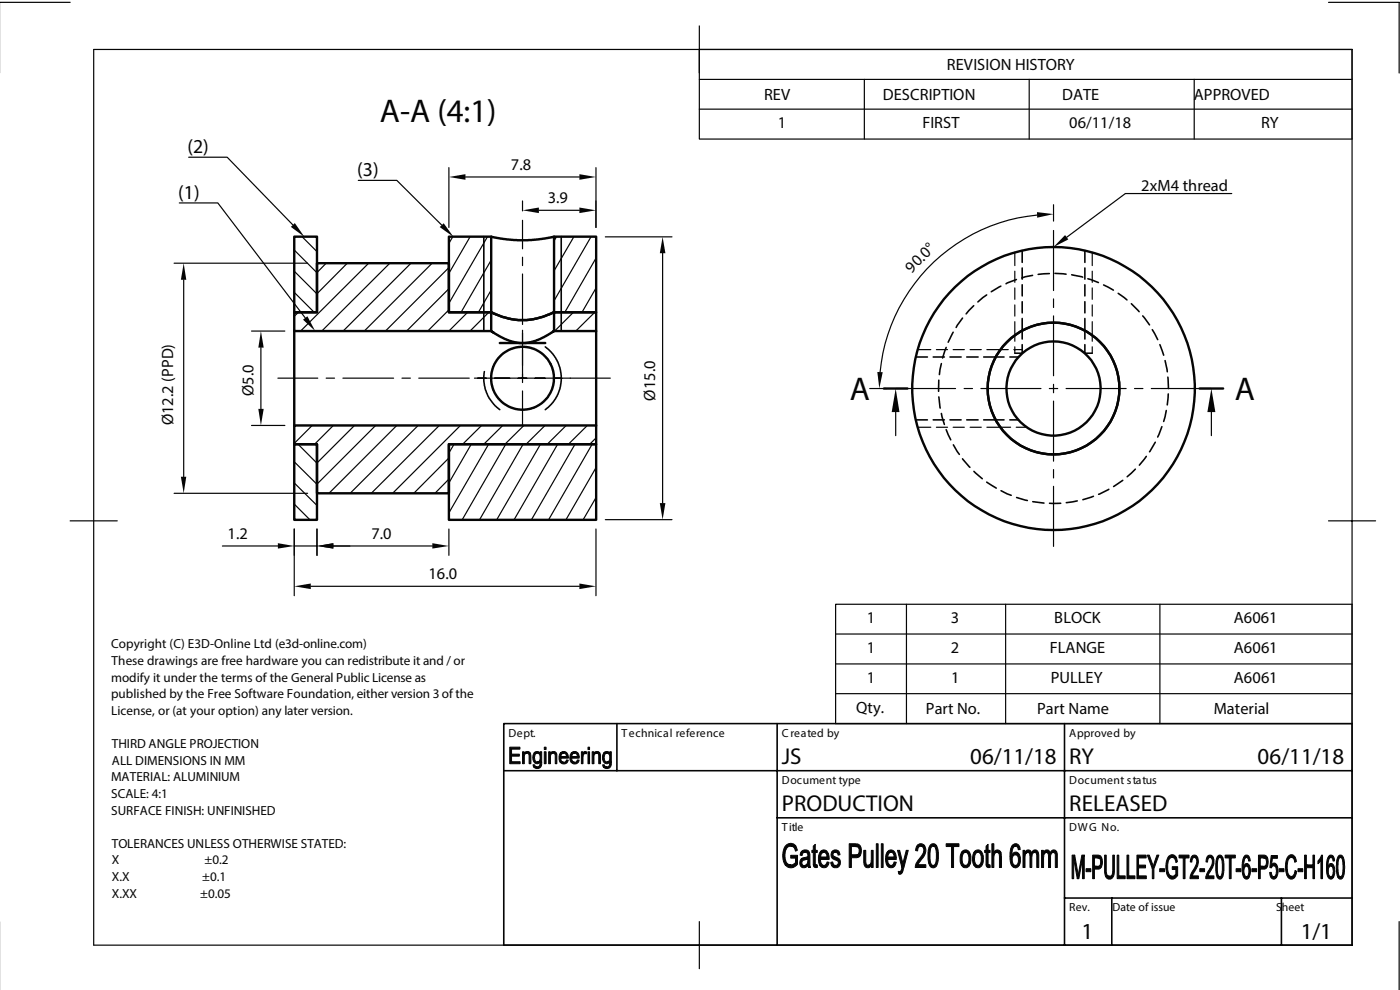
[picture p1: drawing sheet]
<svg xmlns="http://www.w3.org/2000/svg" width="297mm" height="210mm" viewBox="0 0 297 210" stroke-linecap="round" stroke-linejoin="round" font-family="sans-serif">
<defs><g id="words">
<g font-size="7" fill="#050504">
<text x="80.6" y="25.9">A-A (4:1)</text>
<text x="180.3" y="84.9">A</text>
<text x="262" y="84.9">A</text>
</g>
<g font-size="4.9" fill="#050504">
<text x="165.8" y="162">JS</text>
<text x="205.8" y="162">06/11/18</text>
<text x="226.8" y="162">RY</text>
<text x="266.8" y="162">06/11/18</text>
<text x="165.8" y="172">PRODUCTION</text>
<text x="226.8" y="172">RELEASED</text>
<text x="229.5" y="199.2">1</text>
<text x="275.9" y="199.1">1/1</text>
</g>
<g font-size="4.2" fill="#050504">
<text x="39.8" y="32.5">(2)</text>
<text x="75.8" y="37.4">(3)</text>
<text x="37.8" y="42.2">(1)</text>
</g>
<g font-size="3.5" fill="#050504">
<text x="200.9" y="14.9">REVISION HISTORY</text>
<text x="162.1" y="21.2">REV</text>
<text x="187.3" y="21.2">DESCRIPTION</text>
<text x="225.3" y="21.2">DATE</text>
<text x="253.2" y="21.2">APPROVED</text>
<text x="165" y="27.2">1</text>
<text x="195.7" y="27.2">FIRST</text>
<text x="226.8" y="27.2">06/11/18</text>
<text x="267.5" y="27.2">RY</text>
<text x="108.4" y="36">7.8</text>
<text x="242.1" y="40.5">2xM4 thread</text>
<text x="116.2" y="43">3.9</text>
<text x="193.4" y="58" transform="rotate(-45 193.4 58)">90.0°</text>
<text x="53.8" y="84" transform="rotate(-90 53.8 84)">Ø5.0</text>
<text x="139" y="85" transform="rotate(-90 139 85)">Ø15.0</text>
<text x="36.7" y="90.2" transform="rotate(-90 36.7 90.2)">Ø12.2 (PPD)</text>
<text x="48.3" y="114.3">1.2</text>
<text x="78.8" y="114.2">7.0</text>
<text x="90.9" y="122.8">16.0</text>
<text x="183.9" y="132.2">1</text>
<text x="201.7" y="132.2">3</text>
<text x="223.7" y="132.2">BLOCK</text>
<text x="261.7" y="132.2">A6061</text>
<text x="183.9" y="138.5">1</text>
<text x="201.7" y="138.5">2</text>
<text x="222.7" y="138.5">FLANGE</text>
<text x="261.7" y="138.5">A6061</text>
<text x="183.9" y="144.9">1</text>
<text x="201.8" y="144.9">1</text>
<text x="222.9" y="144.8">PULLEY</text>
<text x="261.7" y="144.9">A6061</text>
<text x="181.6" y="151.2">Qty.</text>
<text x="196.4" y="151.5">Part No.</text>
<text x="220" y="151.5">Part Name</text>
<text x="257.5" y="151.5">Material</text>
</g>
<g font-size="2.8" fill="#050504">
<text x="23.6" y="137.5">Copyright (C) E3D-Online Ltd (e3d-online.com)</text>
<text x="23.7" y="141.1">These drawings are free hardware you can redistribute it and / or</text>
<text x="23.6" y="144.6">modify it under the terms of the General Public License as</text>
<text x="23.6" y="148.2">published by the Free Software Foundation, either version 3 ofthe</text>
<text x="23.6" y="151.7">License, or (at your option) any later version.</text>
<text x="23.7" y="158.7">THIRD ANGLE PROJECTION</text>
<text x="23.6" y="165.8">MATERIAL: ALUMINIUM</text>
<text x="23.7" y="162.3">ALL DIMENSIONS IN MM</text>
<text x="23.6" y="169.3">SCALE: 4:1</text>
<text x="23.6" y="172.8">SURFACE FINISH: UNFINISHED</text>
<text x="23.7" y="179.9">TOLERANCES UNLESS OTHERWISE STATED:</text>
<text x="23.7" y="183.4">X</text>
<text x="43.4" y="183.4">±0.2</text>
<text x="23.7" y="186.9">X.X</text>
<text x="23.7" y="190.4">X.XX</text>
<text x="42.4" y="190.4">±0.05</text>
<text x="42.9" y="186.9">±0.1</text>
</g>
<g font-size="2.5" fill="#050504">
<text x="107.8" y="156.3">Dept.</text>
<text x="131.8" y="156.3">Technical reference</text>
<text x="165.8" y="156.3">Created by</text>
<text x="226.8" y="156.3">Approved by</text>
<text x="165.8" y="166.3">Document type</text>
<text x="226.8" y="166.3">Document status</text>
<text x="165.8" y="176.3">Title</text>
<text x="226.8" y="176.3">DWG No.</text>
<text x="226.8" y="193.3">Rev.</text>
<text x="236" y="193.3">Date of issue</text>
<text x="270.7" y="193.3">S</text>
<text x="271.9" y="193.3">heet</text>
</g>
</g></defs>
<!-- layer: Layer 1 -->
<g fill="none" stroke="#050504" stroke-width=".51">
<path d="M62.4 50.2h4.8v16h-4.8zM67.2 55.8h28v10.4h9v4h-41.8v-4h4.8zM95.2 50.2h9v16h-9zM104.2 50.2l2 .4 3.5 .4 4-.2 3.8-.6M117.5 50.2h9v16h-9zM62.4 70.2v20M104.2 66.2l2.7 1.1 3 .6h1.9l1.9-.3 3.8-1.4-3.8 1.4-2.9 .3-2.8-.3-1.8-.5zM106 72.8h9.7M117.5 66.2h9v4h-9zM117.5 70.2l-1.7 1.1-2.1 1-1.1 .3-1.8 .2-1.4-.2-1.4-.3-2.1-1-1.7-1.1M126.5 70.2v20M62.4 90.2h64.1v4h-31.3v10.4h-28v-10.4h-4.8z"/>
<path d="M62.4 94.2h4.8v16.1h-4.8zM95.2 94.2h31.3v16.1h-31.3z"/>
<circle cx="110.8" cy="80.2" r="6.7"/>
<circle cx="223.5" cy="82.4" r="14"/>
<circle cx="223.5" cy="82.4" r="30"/>
<circle cx="223.5" cy="82.4" r="10"/>
</g>
<g fill="none" stroke="#050504" stroke-width=".25">
<path d="M-.1 .5h15M19.9 10.5h266.9v190h-266.9zM148.4 5.5v10M281.8 .5h15v15M215.3 53.5v2.8M215.3 57.5v2.4M231.7 53.5v2.8M231.7 57.5v2.4M194.6 74.2h2.9M198.6 74.2h2.4M202.2 74.2h2.4M205.8 74.2h2.4"/>
<path d="M213.9 74.2h-4.5M215.1 74.2h1.8M215.3 61.1v2.4M215.3 64.7v2.3M215.3 68.2v4.2M215.3 73.6v1.3M231.7 61.1v2.4M231.7 64.7v2.3M231.7 68.2v4.2M231.7 73.6v1.3M194.6 90.6h2.9M198.6 90.6h2.4"/>
<path d="M202.2 90.6h2.4M205.8 90.6h2.4M214.4 90.6h-5M215.6 90.6h2.2M14.9 110.5h10M281.8 110.5h10M148.4 195.5v10M296.8 195.5v14.6"/>
</g>
<g fill="none" stroke="#050504" stroke-width=".34">
<path d="M102.6 50.2v20M119.1 50.2v20M215.6 59.3l-2.2 .9M216.9 53.1v2.6M216.9 56.8v2.4M219.1 58.4l-2.3 .6M222.6 58l-2.4 .2M223.8 58l2.4 .2M227.4 58.3l2.3 .5M230.1 53.1v2.6M230.1 56.8v2.4M230.8 59.1l2.2 .8"/>
<path d="M102.8 78.8l-.2 2.1 .6 2.4 1.2 2 1.6 1.6M115.7 73.6l1.6 1.5 .9 1.3 .6 1.7 .3 1.5-.2 2.4-.6 1.7-1 1.6-1.6 1.6M194.2 75.7h2.5M198 75.7h2.3M199.7 77.1l-.4 2.4M200.7 73.7l-.7 2.2M201.5 75.7h2.4M202.2 70.5l-1.1 2.1M204.2 67.5l-1.4 2M205.1 75.7h2.4M206.6 64.8l-1.6 1.8M208.7 75.7h4.3"/>
<path d="M209.3 62.6l-1.8 1.4M212.3 60.7l-2 1.2M214.2 75.7h1.8M216.9 73.1v1.8h-1.6M216.9 60.4v2.4M216.9 64v2.4M216.9 67.6v4.3M230.1 73.1v1.8h1.6M230.1 60.4v2.4M230.1 64v2.4M230.1 67.6v4.3M234.1 60.4l2.1 1.1"/>
<path d="M237.2 62.2l1.9 1.4M240 64.4l1.7 1.7M242.4 67l1.5 1.9M244.5 69.9l1.1 2.1M246.1 73.1l.8 2.2M247.2 76.5l.4 2.4M194.2 89.1h2.5M198 89.1h2.3M199.2 80.6l-.1 2.4M199.2 84.2l.3 2.4M199.7 87.7l.6 2.3M200.7 91.1l1 2.2"/>
<path d="M201.5 89.1h2.4M202.2 94.4l1.3 2M204.2 97.3l1.6 1.8M205.1 89.1h2.4M206.6 100l1.8 1.6M208.7 89.1h4.3M214.2 89.1h1.8M240.9 99.5l-1.8 1.6M243.2 96.8l-1.5 1.9M245.1 93.8l-1.2 2M246.5 90.5l-.9 2.2M247.4 87.1l-.5 2.3"/>
<path d="M247.8 80l.1 2.4M247.8 83.6l-.2 2.3M209.3 102.3l2 1.2M212.4 104.1l2.1 1M215.7 105.5l2.3 .7M219.1 106.4l2.4 .3M222.7 106.8h2.3M228.5 106.2l-2.3 .4M232 105.3l-2.3 .7M235.2 103.8l-2.1 1.1M238.2 101.9l-2 1.3M106.9 153.5h179.9v47h-179.9z"/>
<path d="M130.9 153.5v10M164.9 153.5v47M225.8 153.5v47M106.9 163.5h179.9M164.9 173.5h121.9M225.8 190.5h61M235.9 190.5v10M271.8 190.5v10"/>
</g>
<path d="M229.5 181.4h.5l-.4 .8-.7 4.2h-.4z" fill-rule="evenodd" fill="#050504"/>
<path d="M229.5 181.4h.5l-.4 .8-.7 4.2h-.4zM230 181.4v5h-.4v-4.2z" fill="none" stroke="#050504" stroke-width=".21"/>
<path d="M229.8 181.4v5" fill="none" stroke="#050504" stroke-width=".38"/>
<path d="M227.4 181.4h.6l-.2 .8v4.2h-.4z" fill-rule="evenodd" fill="#050504"/>
<path d="M227.4 181.4h.6l-.2 .8v4.2h-.4z" fill="none" stroke="#050504" stroke-width=".21"/>
<path d="M228 181.4l.7 4.3-.2 .7-.7-4.2z" fill-rule="evenodd" fill="#050504"/>
<path d="M228 181.4l.7 4.3-.2 .7-.7-4.2z" fill="none" stroke="#050504" stroke-width=".21"/>
<path d="M230.4 184.3h1v.6h-1z" fill-rule="evenodd" fill="#050504" stroke="#050504" stroke-width=".21"/>
<path d="M232.9 182l.8-.1 .2 .8-.2 1.1h-1.5h.7a.96 .96 0 0 0 .4-1.6z" fill-rule="evenodd" fill="#050504"/>
<path d="M232.9 182l.8-.1 .2 .8-.2 1.1h-1.5h.7a.96 .96 0 0 0 .4-1.6z" fill="none" stroke="#050504" stroke-width=".21"/>
<path d="M231.8 181.4h1.4l.5 .5-1.5 .1v1.8h1.5l-.4 .5-1.1 .1v2h-.4z" fill-rule="evenodd" fill="#050504"/>
<path d="M231.8 181.4h1.4l.5 .5-1.5 .1v1.8h1.5l-.4 .5-1.1 .1v2h-.4z" fill="none" stroke="#050504" stroke-width=".21"/>
<path d="M236.1 181.4h.3v2.9a1.97 1.97 0 0 1-.8 2.2 .9 .9 0 0 1-1.1-.6h.9a.86 .86 0 0 0 .7-1.1z" fill-rule="evenodd" fill="#050504"/>
<path d="M236.1 181.4h.3v2.9a1.97 1.97 0 0 1-.8 2.2 .9 .9 0 0 1-1.1-.6h.9a.86 .86 0 0 0 .7-1.1z" fill="none" stroke="#050504" stroke-width=".21"/>
<path d="M234.3 181.4h.4v2.9a1.21 1.21 0 0 0 .7 1.6h-.9l-.1-.4z" fill-rule="evenodd" fill="#050504"/>
<path d="M234.3 181.4h.4v2.9a1.21 1.21 0 0 0 .7 1.6h-.9l-.1-.4z" fill="none" stroke="#050504" stroke-width=".21"/>
<path d="M237 181.4h.3v4.4h1.4v.6h-1.7z" fill-rule="evenodd" fill="#050504"/>
<path d="M237 181.4h.3v4.4h1.4v.6h-1.7z" fill="none" stroke="#050504" stroke-width=".21"/>
<path d="M239.1 181.4h.4v4.4h1.3v.6h-1.7z" fill-rule="evenodd" fill="#050504"/>
<path d="M239.1 181.4h.4v4.4h1.3v.6h-1.7z" fill="none" stroke="#050504" stroke-width=".21"/>
<path d="M241.2 181.4h1.9v.6h-1.6v1.5h1.5v.6h-1.5v1.7h1.7v.6h-2z" fill-rule="evenodd" fill="#050504"/>
<path d="M241.2 181.4h1.9v.6h-1.6v1.5h1.5v.6h-1.5v1.7h1.7v.6h-2z" fill="none" stroke="#050504" stroke-width=".21"/>
<path d="M243.4 181.4h.4l.8 2.3-.1 .6z" fill-rule="evenodd" fill="#050504"/>
<path d="M243.4 181.4h.4l.8 2.3-.1 .6z" fill="none" stroke="#050504" stroke-width=".21"/>
<path d="M245.4 181.4h.5l-1.1 2.9v2.1h-.3v-2.1z" fill-rule="evenodd" fill="#050504"/>
<path d="M245.4 181.4h.5l-1.1 2.9v2.1h-.3v-2.1z" fill="none" stroke="#050504" stroke-width=".21"/>
<path d="M246 184.3h1v.6h-1z" fill-rule="evenodd" fill="#050504" stroke="#050504" stroke-width=".21"/>
<path d="M248.7 183.8h1.1l-.1 2a1.08 1.08 0 0 1-.9 .7 1.08 1.08 0 0 1-1-.6l1.2-.1 .4-.4v-1h-.7z" fill-rule="evenodd" fill="#050504"/>
<path d="M248.7 183.8h1.1l-.1 2a1.08 1.08 0 0 1-.9 .7 1.08 1.08 0 0 1-1-.6l1.2-.1 .4-.4v-1h-.7z" fill="none" stroke="#050504" stroke-width=".21"/>
<path d="M248.7 181.9h.8l.3 .9-.4 .2-.1-.7z" fill-rule="evenodd" fill="#050504"/>
<path d="M248.7 181.9h.8l.3 .9-.4 .2-.1-.7z" fill="none" stroke="#050504" stroke-width=".21"/>
<path d="M247.9 181.6a.97 .97 0 0 1 1.6 .3h-.8a1.7 1.7 0 0 0-1 2 1.68 1.68 0 0 0 1 2h-.9l-.4-1v-1.8z" fill-rule="evenodd" fill="#050504"/>
<path d="M247.9 181.6a.97 .97 0 0 1 1.6 .3h-.8a1.7 1.7 0 0 0-1 2 1.68 1.68 0 0 0 1 2h-.9l-.4-1v-1.8z" fill="none" stroke="#050504" stroke-width=".21"/>
<path d="M250.1 181.4h2.1v.6h-.8v4.4h-.4v-4.4h-.9z" fill-rule="evenodd" fill="#050504"/>
<path d="M250.1 181.4h2.1v.6h-.8v4.4h-.4v-4.4h-.9z" fill="none" stroke="#050504" stroke-width=".21"/>
<path d="M253.4 181.9h.7a4.2 4.2 0 0 1-1.1 3.6l-.1 .3h1.3v.6h-1.7l.2-1 .8-1.5a1.38 1.38 0 0 0-.1-2z" fill-rule="evenodd" fill="#050504"/>
<path d="M253.4 181.9h.7a4.2 4.2 0 0 1-1.1 3.6l-.1 .3h1.3v.6h-1.7l.2-1 .8-1.5a1.38 1.38 0 0 0-.1-2z" fill="none" stroke="#050504" stroke-width=".21"/>
<path d="M253 181.5l.7-.1 .4 .5h-.9l-.3 .5-.1 .5-.3-.1 .2-1z" fill-rule="evenodd" fill="#050504"/>
<path d="M253 181.5l.7-.1 .4 .5h-.9l-.3 .5-.1 .5-.3-.1 .2-1z" fill="none" stroke="#050504" stroke-width=".21"/>
<path d="M254.5 184.3h1v.6h-1z" fill-rule="evenodd" fill="#050504" stroke="#050504" stroke-width=".21"/>
<path d="M256.7 181.9h.7a4 4 0 0 1-1 3.6l-.2 .3h1.3v.6h-1.7l.2-1 .9-1.5a1.55 1.55 0 0 0-.1-2z" fill-rule="evenodd" fill="#050504"/>
<path d="M256.7 181.9h.7a4 4 0 0 1-1 3.6l-.2 .3h1.3v.6h-1.7l.2-1 .9-1.5a1.55 1.55 0 0 0-.1-2z" fill="none" stroke="#050504" stroke-width=".21"/>
<path d="M256.3 181.5a.71 .71 0 0 1 1.1 .4h-.9l-.2 .3-.1 .7-.4-.1 .1-.6z" fill-rule="evenodd" fill="#050504"/>
<path d="M256.3 181.5a.71 .71 0 0 1 1.1 .4h-.9l-.2 .3-.1 .7-.4-.1 .1-.6z" fill="none" stroke="#050504" stroke-width=".21"/>
<path d="M258.8 181.9h.6l.1 .2 .2 1.1-.1 1.6a1.38 1.38 0 0 1-.9 1.7l-.5-.5h.6a1.92 1.92 0 0 0 .5-2v-.1a2.66 2.66 0 0 0-.4-2z" fill-rule="evenodd" fill="#050504"/>
<path d="M258.8 181.9h.6l.1 .2 .2 1.1-.1 1.6a1.38 1.38 0 0 1-.9 1.7l-.5-.5h.6a1.92 1.92 0 0 0 .5-2v-.1a2.66 2.66 0 0 0-.4-2z" fill="none" stroke="#050504" stroke-width=".21"/>
<path d="M258.5 181.5l.4-.1 .5 .5h-.6a1.97 1.97 0 0 0-.5 2 2.66 2.66 0 0 0 .4 2.1h-.5l-.2-.4v-2.6a2.09 2.09 0 0 1 .5-1.5z" fill-rule="evenodd" fill="#050504"/>
<path d="M258.5 181.5l.4-.1 .5 .5h-.6a1.97 1.97 0 0 0-.5 2 2.66 2.66 0 0 0 .4 2.1h-.5l-.2-.4v-2.6a2.09 2.09 0 0 1 .5-1.5z" fill="none" stroke="#050504" stroke-width=".21"/>
<path d="M259.9 181.4h2.2v.6h-.9v4.4h-.4v-4.4h-.9z" fill-rule="evenodd" fill="#050504"/>
<path d="M259.9 181.4h2.2v.6h-.9v4.4h-.4v-4.4h-.9z" fill="none" stroke="#050504" stroke-width=".21"/>
<path d="M262.2 184.3h1v.6h-1z" fill-rule="evenodd" fill="#050504" stroke="#050504" stroke-width=".21"/>
<path d="M264.4 183.7l.6-.1a2.99 2.99 0 0 1 0 2.4h-.6a1.51 1.51 0 0 0 .4-1.9z" fill-rule="evenodd" fill="#050504"/>
<path d="M264.4 183.7l.6-.1a2.99 2.99 0 0 1 0 2.4h-.6a1.51 1.51 0 0 0 .4-1.9z" fill="none" stroke="#050504" stroke-width=".21"/>
<path d="M264.1 183.3l.5-.1 .4 .4-1.2 .2z" fill-rule="evenodd" fill="#050504"/>
<path d="M264.1 183.3l.5-.1 .4 .4-1.2 .2z" fill="none" stroke="#050504" stroke-width=".21"/>
<path d="M263.8 181.9h.6a2.08 2.08 0 0 0-.6 1.9h.3a1.58 1.58 0 0 0 .3 2.2h.6a.7 .7 0 0 1-.8 .5 .7 .7 0 0 1-.5-.8l-.2-2.3z" fill-rule="evenodd" fill="#050504"/>
<path d="M263.8 181.9h.6a2.08 2.08 0 0 0-.6 1.9h.3a1.58 1.58 0 0 0 .3 2.2h.6a.7 .7 0 0 1-.8 .5 .7 .7 0 0 1-.5-.8l-.2-2.3z" fill="none" stroke="#050504" stroke-width=".21"/>
<path d="M264.1 181.5a.77 .77 0 0 1 .8 .1 .77 .77 0 0 1 .3 .8v.2l-.3 .1-.3-.8h-.8z" fill-rule="evenodd" fill="#050504"/>
<path d="M264.1 181.5a.77 .77 0 0 1 .8 .1 .77 .77 0 0 1 .3 .8v.2l-.3 .1-.3-.8h-.8z" fill="none" stroke="#050504" stroke-width=".21"/>
<path d="M265.6 184.3h1v.6h-1z" fill-rule="evenodd" fill="#050504" stroke="#050504" stroke-width=".21"/>
<path d="M268 182l.9-.1 .1 .9-.2 1h-1.4h.7a1.03 1.03 0 0 0 .1-1.8z" fill-rule="evenodd" fill="#050504"/>
<path d="M268 182l.9-.1 .1 .9-.2 1h-1.4h.7a1.03 1.03 0 0 0 .1-1.8z" fill="none" stroke="#050504" stroke-width=".21"/>
<path d="M267 181.4h1.4l.5 .5-1.5 .1v1.8h1.4l-.4 .5-1 .1v2h-.4z" fill-rule="evenodd" fill="#050504"/>
<path d="M267 181.4h1.4l.5 .5-1.5 .1v1.8h1.4l-.4 .5-1 .1v2h-.4z" fill="none" stroke="#050504" stroke-width=".21"/>
<path d="M269.3 185.1l.4-.1 .2 .8 .2 .2h.8a.75 .75 0 0 1-.9 .4 .75 .75 0 0 1-.6-.8z" fill-rule="evenodd" fill="#050504"/>
<path d="M269.3 185.1l.4-.1 .2 .8 .2 .2h.8a.75 .75 0 0 1-.9 .4 .75 .75 0 0 1-.6-.8z" fill="none" stroke="#050504" stroke-width=".21"/>
<path d="M270.2 183.6h.7a2.99 2.99 0 0 1 0 2.4h-.7a1.46 1.46 0 0 0 .5-2z" fill-rule="evenodd" fill="#050504"/>
<path d="M270.2 183.6h.7a2.99 2.99 0 0 1 0 2.4h-.7a1.46 1.46 0 0 0 .5-2z" fill="none" stroke="#050504" stroke-width=".21"/>
<path d="M269.9 183.3l.5-.2 .4 .3h-1z" fill="#050504"/>
<path d="M269.8 183.4l.3-.3h.3l.4 .3z" fill="none" stroke="#050504" stroke-width=".21"/>
<path d="M269.7 181.5h1.3v.6h-1.1l-.1 1.3h1l.1 .2h-.8l-.4 .5-.3-.1z" fill-rule="evenodd" fill="#050504"/>
<path d="M269.7 181.5h1.3v.6h-1.1l-.1 1.3h1l.1 .2h-.8l-.4 .5-.3-.1z" fill="none" stroke="#050504" stroke-width=".21"/>
<path d="M271.4 184.3h1v.6h-1z" fill-rule="evenodd" fill="#050504" stroke="#050504" stroke-width=".21"/>
<path d="M274.7 184.7l.4 .1-.4 1.2-.7-.1a1.25 1.25 0 0 0 .7-1.2z" fill-rule="evenodd" fill="#050504"/>
<path d="M274.7 184.7l.4 .1-.4 1.2-.7-.1a1.25 1.25 0 0 0 .7-1.2z" fill="none" stroke="#050504" stroke-width=".21"/>
<path d="M274 181.9h.8l.2 .8-.3 .2-.3-.8z" fill-rule="evenodd" fill="#050504"/>
<path d="M274 181.9h.8l.2 .8-.3 .2-.3-.8z" fill="none" stroke="#050504" stroke-width=".21"/>
<path d="M273.5 181.5a.84 .84 0 0 1 1.3 .4h-.8a1.42 1.42 0 0 0-.9 1.5v.2a2.5 2.5 0 0 0 .6 2.3l1 .1a.94 .94 0 0 1-1.1 .4 .94 .94 0 0 1-.7-.9l-.2-.9v-1.5l.3-1.1z" fill-rule="evenodd" fill="#050504"/>
<path d="M273.5 181.5a.84 .84 0 0 1 1.3 .4h-.8a1.42 1.42 0 0 0-.9 1.5v.2a2.5 2.5 0 0 0 .6 2.3l1 .1a.94 .94 0 0 1-1.1 .4 .94 .94 0 0 1-.7-.9l-.2-.9v-1.5l.3-1.1z" fill="none" stroke="#050504" stroke-width=".21"/>
<path d="M275.4 184.3h1v.6h-1z" fill-rule="evenodd" fill="#050504" stroke="#050504" stroke-width=".21"/>
<path d="M278.5 181.4h.4v5h-.4v-2.3l-1.4-.6h1.4z" fill-rule="evenodd" fill="#050504"/>
<path d="M278.5 181.4h.4v5h-.4v-2.3l-1.4-.6h1.4z" fill="none" stroke="#050504" stroke-width=".21"/>
<path d="M276.8 181.4h.3v2.1l1.4 .6h-1.4v2.3h-.3z" fill-rule="evenodd" fill="#050504"/>
<path d="M276.8 181.4h.3v2.1l1.4 .6h-1.4v2.3h-.3z" fill="none" stroke="#050504" stroke-width=".21"/>
<path d="M279.6 182.6l.2-.2 .4 .1-.6 .7z" fill-rule="evenodd" fill="#050504"/>
<path d="M279.6 182.6l.2-.2 .4 .1-.6 .7z" fill="none" stroke="#050504" stroke-width=".21"/>
<path d="M280.4 181.4h.2v5h-.4v-3.9l-.4-.1z" fill-rule="evenodd" fill="#050504"/>
<path d="M280.4 181.4h.2v5h-.4v-3.9l-.4-.1z" fill="none" stroke="#050504" stroke-width=".21"/>
<path d="M282.3 183.7l.6-.1 .1 .1a2.92 2.92 0 0 1-.1 2.3h-.6a1.53 1.53 0 0 0 .1-2.3z" fill-rule="evenodd" fill="#050504"/>
<path d="M282.3 183.7l.6-.1 .1 .1a2.92 2.92 0 0 1-.1 2.3h-.6a1.53 1.53 0 0 0 .1-2.3z" fill="none" stroke="#050504" stroke-width=".21"/>
<path d="M282 183.3l.5-.1 .4 .4-1.2 .2z" fill-rule="evenodd" fill="#050504"/>
<path d="M282 183.3l.5-.1 .4 .4-1.2 .2z" fill="none" stroke="#050504" stroke-width=".21"/>
<path d="M281.7 181.9h.6a1.84 1.84 0 0 0-.6 1.9h.3a1.7 1.7 0 0 0 .3 2.2h.6a.7 .7 0 0 1-.8 .5 .7 .7 0 0 1-.5-.7l-.2-2.5z" fill-rule="evenodd" fill="#050504"/>
<path d="M281.7 181.9h.6a1.84 1.84 0 0 0-.6 1.9h.3a1.7 1.7 0 0 0 .3 2.2h.6a.7 .7 0 0 1-.8 .5 .7 .7 0 0 1-.5-.7l-.2-2.5z" fill="none" stroke="#050504" stroke-width=".21"/>
<path d="M282 181.5a.77 .77 0 0 1 .8 .1 .77 .77 0 0 1 .3 .8v.2l-.3 .1-.3-.8h-.8z" fill-rule="evenodd" fill="#050504"/>
<path d="M282 181.5a.77 .77 0 0 1 .8 .1 .77 .77 0 0 1 .3 .8v.2l-.3 .1-.3-.8h-.8z" fill="none" stroke="#050504" stroke-width=".21"/>
<path d="M284.4 181.9h.6l.1 .5 .1 2.3a1.91 1.91 0 0 1-.7 1.8h-.3l-.4-.5h.6a1.77 1.77 0 0 0 .5-1.8v-.5a2.09 2.09 0 0 0-.5-1.8z" fill-rule="evenodd" fill="#050504"/>
<path d="M284.4 181.9h.6l.1 .5 .1 2.3a1.91 1.91 0 0 1-.7 1.8h-.3l-.4-.5h.6a1.77 1.77 0 0 0 .5-1.8v-.5a2.09 2.09 0 0 0-.5-1.8z" fill="none" stroke="#050504" stroke-width=".21"/>
<path d="M284 181.5l.5-.1 .5 .5h-.6a1.98 1.98 0 0 0-.6 1.9v.3a2.09 2.09 0 0 0 .5 1.9h-.5l-.3-1 .1-2.5z" fill-rule="evenodd" fill="#050504"/>
<path d="M284 181.5l.5-.1 .5 .5h-.6a1.98 1.98 0 0 0-.6 1.9v.3a2.09 2.09 0 0 0 .5 1.9h-.5l-.3-1 .1-2.5z" fill="none" stroke="#050504" stroke-width=".21"/>
<path d="M167.7 181.4h1.5v1.9l-.1 .2a1.6 1.6 0 0 1-2.5 .1l1.4-.1 .8-.5v-1h-1.1z" fill-rule="evenodd" fill="#050504"/>
<path d="M167.7 181.4h1.5v1.9l-.1 .2a1.6 1.6 0 0 1-2.5 .1l1.4-.1 .8-.5v-1h-1.1z" fill="none" stroke="#050504" stroke-width=".21"/>
<path d="M167.7 179.5l1.1-.1 .3 1-.3 .1a1.06 1.06 0 0 0-1.1-1z" fill-rule="evenodd" fill="#050504"/>
<path d="M167.7 179.5l1.1-.1 .3 1-.3 .1a1.06 1.06 0 0 0-1.1-1z" fill="none" stroke="#050504" stroke-width=".21"/>
<path d="M166.7 179.3a1.35 1.35 0 0 1 2.1 .1l-1.1 .1a1.64 1.64 0 0 0-1.2 2 1.57 1.57 0 0 0 1.3 2l-1.2 .1a3.8 3.8 0 0 1 .1-4.3z" fill-rule="evenodd" fill="#050504"/>
<path d="M166.7 179.3a1.35 1.35 0 0 1 2.1 .1l-1.1 .1a1.64 1.64 0 0 0-1.2 2 1.57 1.57 0 0 0 1.3 2l-1.2 .1a3.8 3.8 0 0 1 .1-4.3z" fill="none" stroke="#050504" stroke-width=".21"/>
<path d="M170.6 183.6h.8z" fill="#050504"/>
<path d="M170.6 183.6h.8z" fill="none" stroke="#050504" stroke-width=".21"/>
<path d="M170 182.1l1.3 .1a1.42 1.42 0 0 0-1.2 .8l.2 .5 1 .1a.95 .95 0 0 1-1.3 .3 .95 .95 0 0 1-.3-1.3z" fill-rule="evenodd" fill="#050504"/>
<path d="M170 182.1l1.3 .1a1.42 1.42 0 0 0-1.2 .8l.2 .5 1 .1a.95 .95 0 0 1-1.3 .3 .95 .95 0 0 1-.3-1.3z" fill="none" stroke="#050504" stroke-width=".21"/>
<path d="M169.9 180.8h.9a.65 .65 0 0 0-.6 .7l-.5-.1z" fill-rule="evenodd" fill="#050504"/>
<path d="M169.9 180.8h.9a.65 .65 0 0 0-.6 .7l-.5-.1z" fill="none" stroke="#050504" stroke-width=".21"/>
<path d="M170 180.6a1.05 1.05 0 0 1 1.4-.2 1.05 1.05 0 0 1 .4 1.2l.1 2.4h-.4l-.1-.4h-.5l.4-.4 .1-1-1.4-.1 .8-.2a.56 .56 0 0 0 .6-.5 .56 .56 0 0 0-.6-.6h-.9z" fill-rule="evenodd" fill="#050504"/>
<path d="M170 180.6a1.05 1.05 0 0 1 1.4-.2 1.05 1.05 0 0 1 .4 1.2l.1 2.4h-.4l-.1-.4h-.5l.4-.4 .1-1-1.4-.1 .8-.2a.56 .56 0 0 0 .6-.5 .56 .56 0 0 0-.6-.6h-.9z" fill="none" stroke="#050504" stroke-width=".21"/>
<path d="M172.5 183.5h.9v.5l-.7-.1z" fill-rule="evenodd" fill="#050504"/>
<path d="M172.5 183.5h.9v.5l-.7-.1z" fill="none" stroke="#050504" stroke-width=".21"/>
<path d="M172.5 179.5l.5-.4v1.3h.4v.4h-.4v2.5l.2 .2h-.7v-2.7h-.3v-.4h.3z" fill-rule="evenodd" fill="#050504"/>
<path d="M172.5 179.5l.5-.4v1.3h.4v.4h-.4v2.5l.2 .2h-.7v-2.7h-.3v-.4h.3z" fill="none" stroke="#050504" stroke-width=".21"/>
<path d="M173.9 183.6h1.1l.5-.8 .4 .1a1.07 1.07 0 0 1-.7 1.1 1.07 1.07 0 0 1-1.3-.4z" fill-rule="evenodd" fill="#050504"/>
<path d="M173.9 183.6h1.1l.5-.8 .4 .1a1.07 1.07 0 0 1-.7 1.1 1.07 1.07 0 0 1-1.3-.4z" fill="none" stroke="#050504" stroke-width=".21"/>
<path d="M173.9 180.8h.9l-.6 .4-.1 .7h1.8v.3v.1h-1.8l.2 .9 .5 .4-.9-.1a3.4 3.4 0 0 1 0-2.7z" fill-rule="evenodd" fill="#050504"/>
<path d="M173.9 180.8h.9l-.6 .4-.1 .7h1.8v.3v.1h-1.8l.2 .9 .5 .4-.9-.1a3.4 3.4 0 0 1 0-2.7z" fill="none" stroke="#050504" stroke-width=".21"/>
<path d="M174.2 180.5a1.11 1.11 0 0 1 1.2 0 1.11 1.11 0 0 1 .5 1.1v.3h-1.8h1.4l-.1-.6-.4-.5h-1z" fill-rule="evenodd" fill="#050504"/>
<path d="M174.2 180.5a1.11 1.11 0 0 1 1.2 0 1.11 1.11 0 0 1 .5 1.1v.3h-1.8h1.4l-.1-.6-.4-.5h-1z" fill="none" stroke="#050504" stroke-width=".21"/>
<path d="M176.3 182.9l.3-.1 .2 .6 .5 .2h-.9z" fill-rule="evenodd" fill="#050504"/>
<path d="M176.3 182.9l.3-.1 .2 .6 .5 .2h-.9z" fill="none" stroke="#050504" stroke-width=".21"/>
<path d="M176.4 180.8h.8a.51 .51 0 0 0-.5 .5 .51 .51 0 0 0 .6 .5 1.09 1.09 0 0 1 1 1.6 1.09 1.09 0 0 1-1.9 .2h.9a.6 .6 0 0 0 .6-.6 .6 .6 0 0 0-.7-.6 1.14 1.14 0 0 1-.8-1.6z" fill-rule="evenodd" fill="#050504"/>
<path d="M176.4 180.8h.8a.51 .51 0 0 0-.5 .5 .51 .51 0 0 0 .6 .5 1.09 1.09 0 0 1 1 1.6 1.09 1.09 0 0 1-1.9 .2h.9a.6 .6 0 0 0 .6-.6 .6 .6 0 0 0-.7-.6 1.14 1.14 0 0 1-.8-1.6z" fill="none" stroke="#050504" stroke-width=".21"/>
<path d="M176.7 180.4a.96 .96 0 0 1 1 0 .96 .96 0 0 1 .5 .9l-.4 .1-.4-.6h-1z" fill-rule="evenodd" fill="#050504"/>
<path d="M176.7 180.4a.96 .96 0 0 1 1 0 .96 .96 0 0 1 .5 .9l-.4 .1-.4-.6h-1z" fill="none" stroke="#050504" stroke-width=".21"/>
<path d="M181.5 179.6h1.1a2.38 2.38 0 0 1-.1 1.8h-1.9h.9a.93 .93 0 0 0 .8-.6 .93 .93 0 0 0-.2-1l-.2-.2z" fill-rule="evenodd" fill="#050504"/>
<path d="M181.5 179.6h1.1a2.38 2.38 0 0 1-.1 1.8h-1.9h.9a.93 .93 0 0 0 .8-.6 .93 .93 0 0 0-.2-1l-.2-.2z" fill="none" stroke="#050504" stroke-width=".21"/>
<path d="M180.1 179h1.8l.7 .6h-2v1.8h1.9l-.5 .5h-1.4v2.1h-.5z" fill-rule="evenodd" fill="#050504"/>
<path d="M180.1 179h1.8l.7 .6h-2v1.8h1.9l-.5 .5h-1.4v2.1h-.5z" fill="none" stroke="#050504" stroke-width=".21"/>
<path d="M184.2 183.6l.7-.1-.1 .1z" fill="#050504"/>
<path d="M184.2 183.6l.7-.1-.1 .1z" fill="none" stroke="#050504" stroke-width=".21"/>
<path d="M183.2 180.4h.5v2.8l.3 .3 .8 .1a.85 .85 0 0 1-1.1 .4 .85 .85 0 0 1-.5-1z" fill-rule="evenodd" fill="#050504"/>
<path d="M183.2 180.4h.5v2.8l.3 .3 .8 .1a.85 .85 0 0 1-1.1 .4 .85 .85 0 0 1-.5-1z" fill="none" stroke="#050504" stroke-width=".21"/>
<path d="M184.8 180.4h.4v3.6h-.3v-.5l-.4-.1 .3-.5z" fill-rule="evenodd" fill="#050504"/>
<path d="M184.8 180.4h.4v3.6h-.3v-.5l-.4-.1 .3-.5z" fill="none" stroke="#050504" stroke-width=".21"/>
<g fill="#050504" stroke="#050504" stroke-width=".21">
<path d="M185.9 179h.4v5h-.4z" fill-rule="evenodd"/>
<path d="M187 179h.3v5h-.3z" fill-rule="evenodd"/>
</g>
<path d="M188.2 183.6h1.1l.4-.8 .4 .1a1.07 1.07 0 0 1-.7 1.1 1.07 1.07 0 0 1-1.2-.4z" fill-rule="evenodd" fill="#050504"/>
<path d="M188.2 183.6h1.1l.4-.8 .4 .1a1.07 1.07 0 0 1-.7 1.1 1.07 1.07 0 0 1-1.2-.4z" fill="none" stroke="#050504" stroke-width=".21"/>
<path d="M188.2 180.8h.8l-.5 .3-.2 .8h1.8v.4h-1.8l.1 .8 .6 .5h-.8a3.1 3.1 0 0 1 0-2.8z" fill-rule="evenodd" fill="#050504"/>
<path d="M188.2 180.8h.8l-.5 .3-.2 .8h1.8v.4h-1.8l.1 .8 .6 .5h-.8a3.1 3.1 0 0 1 0-2.8z" fill="none" stroke="#050504" stroke-width=".21"/>
<path d="M188.5 180.5a1.11 1.11 0 0 1 1.2 .1 1.11 1.11 0 0 1 .4 1.1v.2h-1.8h1.4l-.4-1-1.1-.1z" fill-rule="evenodd" fill="#050504"/>
<path d="M188.5 180.5a1.11 1.11 0 0 1 1.2 .1 1.11 1.11 0 0 1 .4 1.1v.2h-1.8h1.4l-.4-1-1.1-.1z" fill="none" stroke="#050504" stroke-width=".21"/>
<path d="M190.6 184.8l.9 .1-.3 .4-.4 .2-.2-.1z" fill-rule="evenodd" fill="#050504"/>
<path d="M190.6 184.8l.9 .1-.3 .4-.4 .2-.2-.1z" fill="none" stroke="#050504" stroke-width=".21"/>
<path d="M190.4 180.4h.5l.6 2.9-.2 .7z" fill-rule="evenodd" fill="#050504"/>
<path d="M190.4 180.4h.5l.6 2.9-.2 .7z" fill="none" stroke="#050504" stroke-width=".21"/>
<path d="M192.3 180.4h.4l-1.1 4.1-.1 .4h-.7l.4-.3z" fill-rule="evenodd" fill="#050504"/>
<path d="M192.3 180.4h.4l-1.1 4.1-.1 .4h-.7l.4-.3z" fill="none" stroke="#050504" stroke-width=".21"/>
<path d="M195.3 179.5h.9a2.79 2.79 0 0 1-.9 3.1l-.5 .8h1.6v.6h-2.2a5.7 5.7 0 0 1 1.5-2.8 1.05 1.05 0 0 0-.4-1.7z" fill-rule="evenodd" fill="#050504"/>
<path d="M195.3 179.5h.9a2.79 2.79 0 0 1-.9 3.1l-.5 .8h1.6v.6h-2.2a5.7 5.7 0 0 1 1.5-2.8 1.05 1.05 0 0 0-.4-1.7z" fill="none" stroke="#050504" stroke-width=".21"/>
<path d="M194.6 179.3a.97 .97 0 0 1 1.6 .2l-1.2 .1-.3 .9-.5-.1z" fill-rule="evenodd" fill="#050504"/>
<path d="M194.6 179.3a.97 .97 0 0 1 1.6 .2l-1.2 .1-.3 .9-.5-.1z" fill="none" stroke="#050504" stroke-width=".21"/>
<path d="M198 179.5h.7l.1 .2 .3 1.1-.1 1.6a1.42 1.42 0 0 1-1.1 1.7l-.5-.2-.1-.3h.7a1.5 1.5 0 0 0 .6-1.7v-.4a2.04 2.04 0 0 0-.6-2z" fill-rule="evenodd" fill="#050504"/>
<path d="M198 179.5h.7l.1 .2 .3 1.1-.1 1.6a1.42 1.42 0 0 1-1.1 1.7l-.5-.2-.1-.3h.7a1.5 1.5 0 0 0 .6-1.7v-.4a2.04 2.04 0 0 0-.6-2z" fill="none" stroke="#050504" stroke-width=".21"/>
<path d="M197.3 179.3a.82 .82 0 0 1 1.4 .2h-.7a1.32 1.32 0 0 0-.7 1.6v.3a2.04 2.04 0 0 0 .6 2.2h-.6l-.3-.4-.1-2a3.1 3.1 0 0 1 .4-1.9z" fill-rule="evenodd" fill="#050504"/>
<path d="M197.3 179.3a.82 .82 0 0 1 1.4 .2h-.7a1.32 1.32 0 0 0-.7 1.6v.3a2.04 2.04 0 0 0 .6 2.2h-.6l-.3-.4-.1-2a3.1 3.1 0 0 1 .4-1.9z" fill="none" stroke="#050504" stroke-width=".21"/>
<path d="M200.7 179h2.7v.6h-1.1v4.4h-.4v-4.4h-1.2z" fill-rule="evenodd" fill="#050504"/>
<path d="M200.7 179h2.7v.6h-1.1v4.4h-.4v-4.4h-1.2z" fill="none" stroke="#050504" stroke-width=".21"/>
<path d="M204 180.8h.8a1.67 1.67 0 0 0-.6 2.2l.2 .4 .4 .2h-.8a3.4 3.4 0 0 1 0-2.8z" fill-rule="evenodd" fill="#050504"/>
<path d="M204 180.8h.8a1.67 1.67 0 0 0-.6 2.2l.2 .4 .4 .2h-.8a3.4 3.4 0 0 1 0-2.8z" fill="none" stroke="#050504" stroke-width=".21"/>
<path d="M204.3 180.5a1.21 1.21 0 0 1 1.3 .1 1.21 1.21 0 0 1 .4 1.3 1.72 1.72 0 0 1-1.1 2.2l-.5-.1-.4-.4h.8a1.69 1.69 0 0 0 .6-2.3l-.4-.5h-1z" fill-rule="evenodd" fill="#050504"/>
<path d="M204.3 180.5a1.21 1.21 0 0 1 1.3 .1 1.21 1.21 0 0 1 .4 1.3 1.72 1.72 0 0 1-1.1 2.2l-.5-.1-.4-.4h.8a1.69 1.69 0 0 0 .6-2.3l-.4-.5h-1z" fill="none" stroke="#050504" stroke-width=".21"/>
<path d="M206.6 180.8h.9a1.66 1.66 0 0 0-.6 2.3l.2 .3 .4 .2-.9-.1a3.5 3.5 0 0 1 0-2.7z" fill-rule="evenodd" fill="#050504"/>
<path d="M206.6 180.8h.9a1.66 1.66 0 0 0-.6 2.3l.2 .3 .4 .2-.9-.1a3.5 3.5 0 0 1 0-2.7z" fill="none" stroke="#050504" stroke-width=".21"/>
<path d="M206.9 180.5a1.21 1.21 0 0 1 1.3 .1 1.21 1.21 0 0 1 .4 1.3 1.74 1.74 0 0 1-1.1 2.2l-.5-.1-.3-.4h.8a1.64 1.64 0 0 0 .6-2.2l-.1-.3-.4-.3h-1z" fill-rule="evenodd" fill="#050504"/>
<path d="M206.9 180.5a1.21 1.21 0 0 1 1.3 .1 1.21 1.21 0 0 1 .4 1.3 1.74 1.74 0 0 1-1.1 2.2l-.5-.1-.3-.4h.8a1.64 1.64 0 0 0 .6-2.2l-.1-.3-.4-.3h-1z" fill="none" stroke="#050504" stroke-width=".21"/>
<path d="M209.2 183.5h.8l.1 .5-.7-.1z" fill-rule="evenodd" fill="#050504"/>
<path d="M209.2 183.5h.8l.1 .5-.7-.1z" fill="none" stroke="#050504" stroke-width=".21"/>
<path d="M209.2 179.5l.4-.4v1.3h.4v.4h-.4v2.5l.2 .2h-.6v-2.7h-.3v-.4h.3z" fill-rule="evenodd" fill="#050504"/>
<path d="M209.2 179.5l.4-.4v1.3h.4v.4h-.4v2.5l.2 .2h-.6v-2.7h-.3v-.4h.3z" fill="none" stroke="#050504" stroke-width=".21"/>
<path d="M211.5 180.8l.9 .1v3.1h-.4v-2.6a.45 .45 0 0 0-.5-.6z" fill-rule="evenodd" fill="#050504"/>
<path d="M211.5 180.8l.9 .1v3.1h-.4v-2.6a.45 .45 0 0 0-.5-.6z" fill="none" stroke="#050504" stroke-width=".21"/>
<path d="M211 180.6a.78 .78 0 0 1 1.3 .2h-1.5z" fill-rule="evenodd" fill="#050504"/>
<path d="M211 180.6a.78 .78 0 0 1 1.3 .2h-1.5z" fill="none" stroke="#050504" stroke-width=".21"/>
<path d="M210.4 179h.4v1.8h1.5h-1l-.3 .4-.2 2.8h-.4z" fill-rule="evenodd" fill="#050504"/>
<path d="M210.4 179h.4v1.8h1.5h-1l-.3 .4-.2 2.8h-.4z" fill="none" stroke="#050504" stroke-width=".21"/>
<path d="M215.4 181.3l.8-.1a2.69 2.69 0 0 1 0 2.4h-.8a1.39 1.39 0 0 0 .1-2.3z" fill-rule="evenodd" fill="#050504"/>
<path d="M215.4 181.3l.8-.1a2.69 2.69 0 0 1 0 2.4h-.8a1.39 1.39 0 0 0 .1-2.3z" fill="none" stroke="#050504" stroke-width=".21"/>
<path d="M214.9 181a.79 .79 0 0 1 1.3 .2l-1.5 .2z" fill-rule="evenodd" fill="#050504"/>
<path d="M214.9 181a.79 .79 0 0 1 1.3 .2l-1.5 .2z" fill="none" stroke="#050504" stroke-width=".21"/>
<path d="M214.6 179.5h.9a1.55 1.55 0 0 0-.8 1.6v.3h.4a1.4 1.4 0 0 0 .3 2.2h.8a1.01 1.01 0 0 1-1.3 .3 1.01 1.01 0 0 1-.5-1.1l-.1-2z" fill-rule="evenodd" fill="#050504"/>
<path d="M214.6 179.5h.9a1.55 1.55 0 0 0-.8 1.6v.3h.4a1.4 1.4 0 0 0 .3 2.2h.8a1.01 1.01 0 0 1-1.3 .3 1.01 1.01 0 0 1-.5-1.1l-.1-2z" fill="none" stroke="#050504" stroke-width=".21"/>
<path d="M214.9 179.2a.99 .99 0 0 1 1.1-.1 .99 .99 0 0 1 .4 1.1h-.4l-.1-.5-.4-.2-.8-.1z" fill-rule="evenodd" fill="#050504"/>
<path d="M214.9 179.2a.99 .99 0 0 1 1.1-.1 .99 .99 0 0 1 .4 1.1h-.4l-.1-.5-.4-.2-.8-.1z" fill="none" stroke="#050504" stroke-width=".21"/>
<path d="M218.3 180.9l1.2-.1-.4 .2-.1 .3-.1 2.7h-.4v-2.4z" fill-rule="evenodd" fill="#050504"/>
<path d="M218.3 180.9l1.2-.1-.4 .2-.1 .3-.1 2.7h-.4v-2.4z" fill="none" stroke="#050504" stroke-width=".21"/>
<path d="M217.4 180.8h.6l-.6 .1z" fill="#050504"/>
<path d="M217.4 180.8h.6l-.6 .1z" fill="none" stroke="#050504" stroke-width=".21"/>
<path d="M217 180.4h.4v.5h.4l-.2 .2-.2 .6v2.3h-.4z" fill-rule="evenodd" fill="#050504"/>
<path d="M217 180.4h.4v.5h.4l-.2 .2-.2 .6v2.3h-.4z" fill="none" stroke="#050504" stroke-width=".21"/>
<path d="M217.7 180.5l.3-.2h.4l.4 .6-1.4-.1z" fill-rule="evenodd" fill="#050504"/>
<path d="M217.7 180.5l.3-.2h.4l.4 .6-1.4-.1z" fill="none" stroke="#050504" stroke-width=".21"/>
<path d="M219.1 180.5a.77 .77 0 0 1 .9-.1 .77 .77 0 0 1 .4 .9v2.7h-.5v-2.6a.45 .45 0 0 0-.4-.6h-.6z" fill-rule="evenodd" fill="#050504"/>
<path d="M219.1 180.5a.77 .77 0 0 1 .9-.1 .77 .77 0 0 1 .4 .9v2.7h-.5v-2.6a.45 .45 0 0 0-.4-.6h-.6z" fill="none" stroke="#050504" stroke-width=".21"/>
<path d="M222.3 180.9l1.2-.1-.5 .3-.1 .4v2.5h-.5v-2.5z" fill-rule="evenodd" fill="#050504"/>
<path d="M222.3 180.9l1.2-.1-.5 .3-.1 .4v2.5h-.5v-2.5z" fill="none" stroke="#050504" stroke-width=".21"/>
<path d="M221.4 180.8h.6l-.7 .1z" fill="#050504"/>
<path d="M221.4 180.8h.6l-.7 .1z" fill="none" stroke="#050504" stroke-width=".21"/>
<path d="M221 180.4h.3v.5h.4l-.3 1v2.1h-.4z" fill-rule="evenodd" fill="#050504"/>
<path d="M221 180.4h.3v.5h.4l-.3 1v2.1h-.4z" fill="none" stroke="#050504" stroke-width=".21"/>
<path d="M221.6 180.5l.8-.2 .4 .6-1.4-.1z" fill-rule="evenodd" fill="#050504"/>
<path d="M221.6 180.5l.8-.2 .4 .6-1.4-.1z" fill="none" stroke="#050504" stroke-width=".21"/>
<path d="M223 180.5a.83 .83 0 0 1 1 0 .83 .83 0 0 1 .3 1v2.5h-.4v-2.6a.45 .45 0 0 0-.4-.6h-.6z" fill-rule="evenodd" fill="#050504"/>
<path d="M223 180.5a.83 .83 0 0 1 1 0 .83 .83 0 0 1 .3 1v2.5h-.4v-2.6a.45 .45 0 0 0-.4-.6h-.6z" fill="none" stroke="#050504" stroke-width=".21"/>
<path d="M108.1 158.5h2.2v.4h-1.8v1.1h1.7v.4h-1.7v1.2h1.8v.4h-2.2z" fill-rule="evenodd" fill="#050504"/>
<path d="M108.1 158.5h2.2v.4h-1.8v1.1h1.7v.4h-1.7v1.2h1.8v.4h-2.2z" fill="none" stroke="#050504" stroke-width=".21"/>
<path d="M111.2 159.8h.6z" fill="#050504"/>
<path d="M111.2 159.8h.6z" fill="none" stroke="#050504" stroke-width=".21"/>
<path d="M110.8 159.5h.4v.3h.4l-.4 .5v1.7h-.4z" fill-rule="evenodd" fill="#050504"/>
<path d="M110.8 159.5h.4v.3h.4l-.4 .5v1.7h-.4z" fill="none" stroke="#050504" stroke-width=".21"/>
<path d="M111.4 159.6a.8 .8 0 0 1 .9-.1 .8 .8 0 0 1 .3 .9v1.6h-.4v-1.9l-.2-.3h-.8z" fill-rule="evenodd" fill="#050504"/>
<path d="M111.4 159.6a.8 .8 0 0 1 .9-.1 .8 .8 0 0 1 .3 .9v1.6h-.4v-1.9l-.2-.3h-.8z" fill="none" stroke="#050504" stroke-width=".21"/>
<path d="M113.1 162.2l.4 .1 .1 .3 .3 .1h-.7z" fill-rule="evenodd" fill="#050504"/>
<path d="M113.1 162.2l.4 .1 .1 .3 .3 .1h-.7z" fill="none" stroke="#050504" stroke-width=".21"/>
<path d="M113.2 162.7h.7a.74 .74 0 0 0 .7-1h.3a1 1 0 0 1-.4 1.2 1 1 0 0 1-1.3-.2z" fill-rule="evenodd" fill="#050504"/>
<path d="M113.2 162.7h.7a.74 .74 0 0 0 .7-1h.3a1 1 0 0 1-.4 1.2 1 1 0 0 1-1.3-.2z" fill="none" stroke="#050504" stroke-width=".21"/>
<path d="M113.3 159.7l.7 .1a1.13 1.13 0 0 0-.4 1.7l1.3 .2h-.3a.88 .88 0 0 1-1.1 .2 .88 .88 0 0 1-.4-1v-.6z" fill-rule="evenodd" fill="#050504"/>
<path d="M113.3 159.7l.7 .1a1.13 1.13 0 0 0-.4 1.7l1.3 .2h-.3a.88 .88 0 0 1-1.1 .2 .88 .88 0 0 1-.4-1v-.6z" fill="none" stroke="#050504" stroke-width=".21"/>
<path d="M114.2 159.8h.4v-.3h.3v2.2l-.9-.1a1.05 1.05 0 0 0 .4-1.7z" fill-rule="evenodd" fill="#050504"/>
<path d="M114.2 159.8h.4v-.3h.3v2.2l-.9-.1a1.05 1.05 0 0 0 .4-1.7z" fill="none" stroke="#050504" stroke-width=".21"/>
<path d="M113.5 159.5l.6-.1 .5 .4-1.3-.1z" fill-rule="evenodd" fill="#050504"/>
<path d="M113.5 159.5l.6-.1 .5 .4-1.3-.1z" fill="none" stroke="#050504" stroke-width=".21"/>
<g fill="#050504" stroke="#050504" stroke-width=".21">
<path d="M115.5 159.5h.3v2.5h-.3z" fill-rule="evenodd"/>
<path d="M115.5 158.5h.3v.5h-.3z" fill-rule="evenodd"/>
</g>
<path d="M116.7 159.8h.6z" fill="#050504"/>
<path d="M116.7 159.8h.6z" fill="none" stroke="#050504" stroke-width=".21"/>
<path d="M116.4 159.5h.3v.3h.4l-.3 .5v1.7h-.4z" fill-rule="evenodd" fill="#050504"/>
<path d="M116.4 159.5h.3v.3h.4l-.3 .5v1.7h-.4z" fill="none" stroke="#050504" stroke-width=".21"/>
<path d="M116.9 159.6a.77 .77 0 0 1 .9-.1 .77 .77 0 0 1 .3 .9v1.6h-.3v-1.9l-.3-.3h-.7z" fill-rule="evenodd" fill="#050504"/>
<path d="M116.9 159.6a.77 .77 0 0 1 .9-.1 .77 .77 0 0 1 .3 .9v1.6h-.3v-1.9l-.3-.3h-.7z" fill="none" stroke="#050504" stroke-width=".21"/>
<path d="M118.9 161.7h1l.3-.5h.3a.97 .97 0 0 1-.7 .8 .97 .97 0 0 1-.9-.3z" fill-rule="evenodd" fill="#050504"/>
<path d="M118.9 161.7h1l.3-.5h.3a.97 .97 0 0 1-.7 .8 .97 .97 0 0 1-.9-.3z" fill="none" stroke="#050504" stroke-width=".21"/>
<path d="M118.9 159.8h.7l-.5 .2-.1 .5h1.5l.1 .1v.2h-1.6l.1 .7 .5 .2h-.7a1.99 1.99 0 0 1 0-1.9z" fill-rule="evenodd" fill="#050504"/>
<path d="M118.9 159.8h.7l-.5 .2-.1 .5h1.5l.1 .1v.2h-1.6l.1 .7 .5 .2h-.7a1.99 1.99 0 0 1 0-1.9z" fill="none" stroke="#050504" stroke-width=".21"/>
<path d="M118.9 159.8a.96 .96 0 0 1 1.1-.3 .96 .96 0 0 1 .5 1h-1.5h1.2l-.1-.5-.4-.2z" fill-rule="evenodd" fill="#050504"/>
<path d="M118.9 159.8a.96 .96 0 0 1 1.1-.3 .96 .96 0 0 1 .5 1h-1.5h1.2l-.1-.5-.4-.2z" fill="none" stroke="#050504" stroke-width=".21"/>
<path d="M121.2 161.7h.8l.5-.5h.4a.97 .97 0 0 1-.7 .8 .97 .97 0 0 1-1-.3z" fill-rule="evenodd" fill="#050504"/>
<path d="M121.2 161.7h.8l.5-.5h.4a.97 .97 0 0 1-.7 .8 .97 .97 0 0 1-1-.3z" fill="none" stroke="#050504" stroke-width=".21"/>
<path d="M121.2 159.8h.7l-.4 .1-.2 .6h1.6v.3h-1.6l.2 .7 .4 .2h-.7a1.75 1.75 0 0 1 0-1.9z" fill-rule="evenodd" fill="#050504"/>
<path d="M121.2 159.8h.7l-.4 .1-.2 .6h1.6v.3h-1.6l.2 .7 .4 .2h-.7a1.75 1.75 0 0 1 0-1.9z" fill="none" stroke="#050504" stroke-width=".21"/>
<path d="M121.2 159.7a.98 .98 0 0 1 1.1-.2 .98 .98 0 0 1 .6 1h-1.6h1.2v-.1l-.3-.6z" fill-rule="evenodd" fill="#050504"/>
<path d="M121.2 159.7a.98 .98 0 0 1 1.1-.2 .98 .98 0 0 1 .6 1h-1.6h1.2v-.1l-.3-.6z" fill="none" stroke="#050504" stroke-width=".21"/>
<path d="M123.3 159.5h.3v.3h.5l-.4 .5v1.7h-.4z" fill-rule="evenodd" fill="#050504"/>
<path d="M123.3 159.5h.3v.3h.5l-.4 .5v1.7h-.4z" fill="none" stroke="#050504" stroke-width=".21"/>
<path d="M123.8 159.5h.6v.4l-.8-.1z" fill-rule="evenodd" fill="#050504"/>
<path d="M123.8 159.5h.6v.4l-.8-.1zM124.7 159.5h.4v2.5h-.4z" fill="none" stroke="#050504" stroke-width=".21"/>
<path d="M124.9 159.5v2.5" fill="none" stroke="#050504" stroke-width=".34"/>
<path d="M124.7 158.5h.4v.5h-.4z" fill="#050504"/>
<path d="M124.7 158.5h.4v.5h-.4z" fill="none" stroke="#050504" stroke-width=".21"/>
<path d="M126 159.8h.6z" fill="#050504"/>
<path d="M126 159.8h.6z" fill="none" stroke="#050504" stroke-width=".21"/>
<path d="M125.6 159.5h.4v.3h.3l-.3 .5v1.7h-.4z" fill-rule="evenodd" fill="#050504"/>
<path d="M125.6 159.5h.4v.3h.3l-.3 .5v1.7h-.4z" fill="none" stroke="#050504" stroke-width=".21"/>
<path d="M126.1 159.6a.8 .8 0 0 1 1-.1 .8 .8 0 0 1 .3 .9v1.6h-.4v-1.9l-.2-.3h-.8z" fill-rule="evenodd" fill="#050504"/>
<path d="M126.1 159.6a.8 .8 0 0 1 1-.1 .8 .8 0 0 1 .3 .9v1.6h-.4v-1.9l-.2-.3h-.8z" fill="none" stroke="#050504" stroke-width=".21"/>
<path d="M127.9 162.2l.3 .1 .2 .3 .3 .1h-.7z" fill-rule="evenodd" fill="#050504"/>
<path d="M127.9 162.2l.3 .1 .2 .3 .3 .1h-.7z" fill="none" stroke="#050504" stroke-width=".21"/>
<path d="M128 162.7h.7a.77 .77 0 0 0 .6-1h.4a1 1 0 0 1-.4 1.2 1 1 0 0 1-1.3-.2z" fill-rule="evenodd" fill="#050504"/>
<path d="M128 162.7h.7a.77 .77 0 0 0 .6-1h.4a1 1 0 0 1-.4 1.2 1 1 0 0 1-1.3-.2z" fill="none" stroke="#050504" stroke-width=".21"/>
<path d="M128.1 159.7l.7 .1a1.13 1.13 0 0 0-.4 1.7l1.3 .2h-.4a.88 .88 0 0 1-1 .2 .88 .88 0 0 1-.5-1v-.6z" fill-rule="evenodd" fill="#050504"/>
<path d="M128.1 159.7l.7 .1a1.13 1.13 0 0 0-.4 1.7l1.3 .2h-.4a.88 .88 0 0 1-1 .2 .88 .88 0 0 1-.5-1v-.6z" fill="none" stroke="#050504" stroke-width=".21"/>
<path d="M128.9 159.8h.4v-.3h.4v2.2l-.9-.1a1.05 1.05 0 0 0 .3-1.7z" fill-rule="evenodd" fill="#050504"/>
<path d="M128.9 159.8h.4v-.3h.4v2.2l-.9-.1a1.05 1.05 0 0 0 .3-1.7z" fill="none" stroke="#050504" stroke-width=".21"/>
<path d="M128.3 159.5l.6-.1 .4 .4-1.2-.1z" fill-rule="evenodd" fill="#050504"/>
<path d="M128.3 159.5l.6-.1 .4 .4-1.2-.1z" fill="none" stroke="#050504" stroke-width=".21"/>
<g fill="none" stroke="#050504" stroke-width=".25">
<path d="M62.4 53l4.8 4.9M62.4 57.5l4.8 4.9M64.1 50.2l3.1 3.2M69.2 55.8l-2 2M73.7 55.8l-6.5 6.5M78.2 55.8l-14.4 14.4M82.7 55.8l-14.4 14.4M87.2 55.8l-14.4 14.4M91.7 55.8l-14.4 14.4M95.2 56.8l-13.4 13.4M96 50.2l-.8 1.4M99.7 50.2l-4.5 7.8"/>
<path d="M103.4 50.2l-8.2 14.1M104.2 55.2l-6.4 11M118 50.2l-.5 1M121.7 50.2l-4.2 7.3M125.4 50.2l-7.9 13.7M126.4 54.8l-6.6 11.4M223.5 48.9v12.7M62.4 62l4.3 4.2M63.3 66.2l-.9 .9M95.2 65.7l-4.5 4.5M95.2 61.2l-8.9 9M99.2 66.2l-4 4"/>
<path d="M103.7 66.2l-4 4M104.2 61.6l-2.7 4.6M121.6 66.2l-3.9 4M126.2 66.2l-4 4M126.4 61.1l-2.9 5.1M223.5 63.4v1.8M223.5 67v12.7M62.4 98l4.8 4.7M63.2 94.2l4 4M66.2 90.2l-3.8 3.9M70.7 90.2l-4 4M75.2 90.2l-8 8"/>
<path d="M79.7 90.2l-12.5 12.5M84.2 90.2l-14.4 14.4M88.7 90.2l-14.4 14.4M93.2 90.2l-14.4 14.4M95.2 97.1l-7.4 7.5M96.3 94.2l-1.1 1.9M97.7 90.2l-14.4 14.4M100 94.2l-4.8 8.2M102.2 90.2l-4.1 4M103.7 94.2l-8.5 14.6M106.7 90.2l-4.1 4M107.3 94.2l-9.2 16"/>
<path d="M111 94.2l-9.3 16M111.1 90.2l-4 4M114.7 94.2l-9.3 16M115.6 90.2l-4 4M118.3 94.2l-9.2 16M120.1 90.2l-4 4M122 94.2l-9.2 16M124.6 90.2l-4 4M125.6 94.2l-9.2 16M126.4 92.9l-1.3 1.3M126.4 99.2l-6.3 11M190 82.4h12.7"/>
<path d="M204.5 82.4h1.8M208.1 82.4h12.7M222.6 82.4h1.8M223.5 85.1v12.7M223.5 99.6v1.8M223.5 81.5v1.8M226.2 82.4h12.7M240.7 82.4h1.8M244.2 82.4h12.8M257 87.4v5M62.4 102.4l4.8 4.8M62.4 106.9l3.3 3.3"/>
<path d="M95.2 101.6l-2.9 3M126.4 105.6l-2.7 4.6M223.5 103.2v12.7"/>
</g>
<path d="M187.5 82.4h5M254.5 82.4h5" fill="none" stroke="#050504" stroke-width=".51"/>
<path d="M257 82.4l.8 5h-1.7z" fill="#050504"/>
<path d="M190 87.4v5" fill="none" stroke="#050504" stroke-width=".25"/>
<path d="M190 82.4l.8 5h-1.6z" fill="#050504"/>
<g fill="none" stroke="#050504" stroke-width=".25">
<path d="M148.4 10.5h138.4v19h-138.4zM148.4 16.8h138.4M183.4 16.8v12.7M218.3 16.8v12.7M253.3 16.8v12.7M148.4 23.1h138.4M220 45.6a37 37 0 0 0-33.3 33.3M223.5 43.4v3.5M184.5 82.4h3.5M177.3 128.2h109.5v25.3h-109.5zM177.3 134.5h109.5M192.3 128.2v25.3"/>
<path d="M213.3 128.2v25.3M246.1 128.2v25.3M177.3 147.1h109.5M177.3 140.8h109.5"/>
</g>
<g fill="#050504">
<path d="M220 45l3.5 .4-3.5 .8z"/>
<path d="M186.1 78.9h1.2l-.8 3.5z"/>
<path d="M226 49.9l.6 .9-3.1 1.6z"/>
</g>
<g fill="none" stroke="#050504" stroke-width=".25">
<path d="M110.8 42.6v2.1M110.8 46.7v6.1M110.8 54.6v1.7M110.8 58.1v10.7M114.3 44.6h8.6M126.4 42.6v5.7M261.3 41.1h-22.6l-12.4 9.2M110.8 70.1v11M58.9 80.2h8.5M69.2 80.2h1.8M72.7 80.2h10.8M85.3 80.2h1.8"/>
<path d="M88.8 80.2h10.7M100.6 80.2h28.9M110.8 82.9v7.5"/>
</g>
<g fill="#050504">
<path d="M110.8 44.6l3.5-.6v1.2z"/>
<path d="M122.9 44l3.5 .6-3.5 .6z"/>
</g>
<path d="M95.2 35.6v12.7M98.7 37.5h24.2M126.4 35.6v12.7" fill="none" stroke="#050504" stroke-width=".25"/>
<g fill="#050504">
<path d="M95.2 37.5l3.5-.5v1.1z"/>
<path d="M122.9 37l3.5 .5-3.5 .6z"/>
</g>
<path d="M128.4 50.2h14.2M140.6 53.7v53M128.4 110.2h14.2" fill="none" stroke="#050504" stroke-width=".25"/>
<g fill="#050504">
<path d="M140.6 50.2l.6 3.5h-1.2z"/>
<path d="M140 106.7h1.2l-.6 3.5z"/>
</g>
<path d="M53.4 70.2h7M55.4 73.7v13M53.4 90.2h7" fill="none" stroke="#050504" stroke-width=".25"/>
<g fill="#050504">
<path d="M54.8 86.7h1.1l-.5 3.5z"/>
<path d="M55.4 70.2l.5 3.5h-1.1z"/>
</g>
<path d="M36.9 55.8h28.4M39 59.3v41.8M36.9 104.6h28.4" fill="none" stroke="#050504" stroke-width=".25"/>
<g fill="#050504">
<path d="M39 55.8l.5 3.5h-1.1z"/>
<path d="M38.4 101.1h1.1l-.5 3.5z"/>
</g>
<path d="M47.2 115.8h11.7M62.4 112.2v5.6M62.4 115.8h4.8M67.2 112.2v5.6M70.7 115.8h3.5" fill="none" stroke="#050504" stroke-width=".25"/>
<g fill="#050504">
<path d="M67.2 115.8l3.5-.6v1.2z"/>
<path d="M58.9 115.2l3.5 .6-3.5 .6z"/>
</g>
<path d="M67.2 112.2v5.6M70.7 115.8h21M95.2 112.2v5.6" fill="none" stroke="#050504" stroke-width=".25"/>
<g fill="#050504">
<path d="M67.2 115.8l3.5-.6v1.2z"/>
<path d="M91.7 115.2l3.5 .6-3.5 .6z"/>
</g>
<path d="M62.4 112.2v14.2M126.4 112.2v14.2M65.9 124.4h57" fill="none" stroke="#050504" stroke-width=".25"/>
<g fill="#050504">
<path d="M62.4 124.4l3.5-.6v1.2z"/>
<path d="M122.9 123.8l3.5 .6-3.5 .6z"/>
<path d="M64.3 67.8l.9-.7 1.7 3.1z"/>
</g>
<path d="M38 43h8.2l18.5 24.4" fill="none" stroke="#050504" stroke-width=".25"/>
<path d="M61.7 48.1l.8-.8 2.1 2.9z" fill="#050504"/>
<path d="M40 33.4h8.2l13.9 14.3" fill="none" stroke="#050504" stroke-width=".25"/>
<path d="M93.3 48.2l.8-.8 2.1 2.8z" fill="#050504"/>
<path d="M76 38.3h8.2l9.5 9.4" fill="none" stroke="#050504" stroke-width=".25"/>
<use href="#words"/>
</svg>
